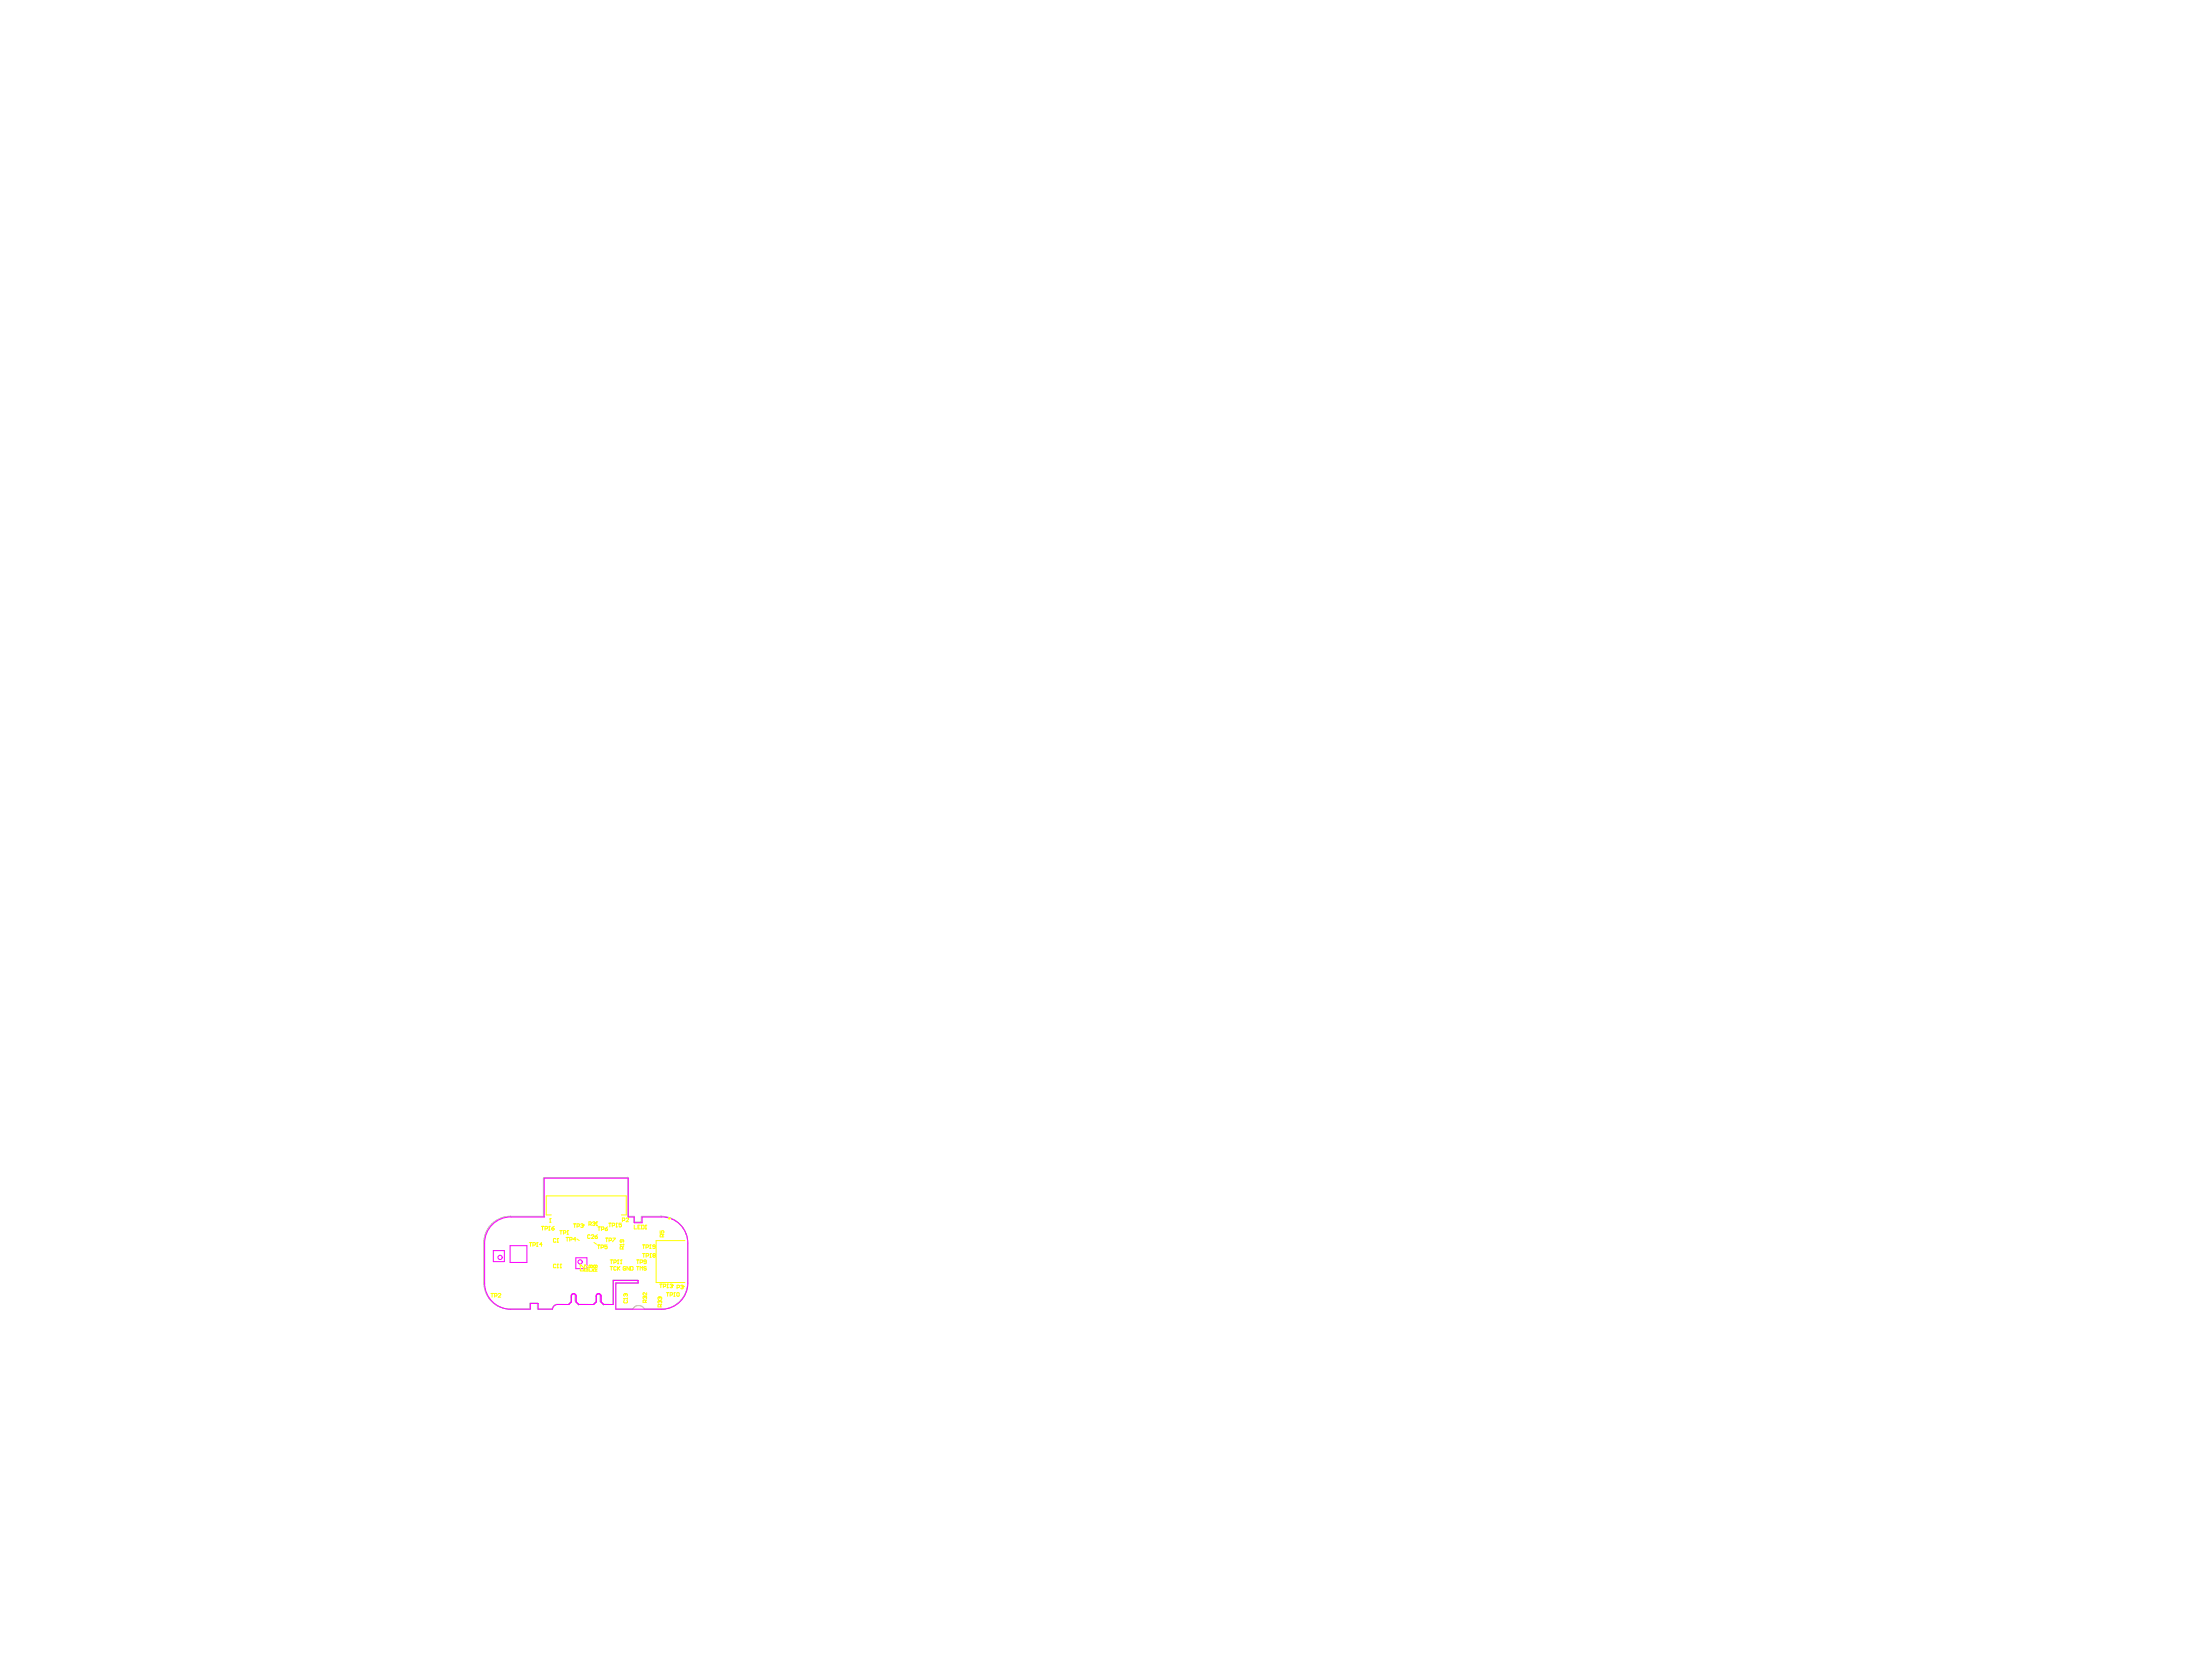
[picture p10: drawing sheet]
<svg xmlns="http://www.w3.org/2000/svg" width="269mm" height="206mm" viewBox="0 0 269 206" stroke-linecap="round" stroke-linejoin="round" font-family="sans-serif">
<path d="M60.3 150.2a3.4 3.4 0 0 1 2.3-1l4.1 .1v-4.8h10.4v4.8h.7v.7h.9v-.7l2.4-.1a3.3 3.3 0 0 1 3.3 3.3v4.9a3.2 3.2 0 0 1-3.3 3.2h-2a.82 .82 0 0 0-1.4 0h-2.1v-3.1l2.6-.1v-.3h-2.9l-.1 3h-1.2l-.3-.4v-.7a.26 .26 0 0 0-.3-.3 .26 .26 0 0 0-.2 .3v.7l-.4 .4h-1.8l-.4-.4v-.7a.26 .26 0 0 0-.2-.3 .26 .26 0 0 0-.3 .3v.7l-.3 .4h-1.4a.72 .72 0 0 0-.6 .5h-1.8v-.7h-.9l-.1 .7h-2.4a3.2 3.2 0 0 1-3.2-3.2v-4.9a3.2 3.2 0 0 1 .9-2.3z" fill="none" stroke="#c0c0c0" stroke-width=".12"/>
<g fill="none" stroke="#f0f" stroke-width=".12">
<path d="M60.6 153.5h1.3v1.3h-1.3zM62.6 152.9h2.1v2h-2.1zM62.7 149.3a3.2 3.2 0 0 0-3.2 3.2v4.9a3.2 3.2 0 0 0 3.2 3.2h2.4v-.7h1v.7h1.7a.64 .64 0 0 1 .7-.5h1.3l.3-.4M62.7 149.3h4.1v-4.7h10.3v4.7h.8v.7h.9v-.7h2.4M70.1 159v.7M70.4 158.7l-.2 .2-.1 .1M70.4 158.7l.3 .2v.1M70.4 158.7l-.2 .1-.1 .2M70.4 158.7a.28 .28 0 0 1 .3 .3M70.7 154.3h1.3v1.4h-1.3zM70.7 159v.7l.3 .4h1.9l.3-.4M73.2 159v.7"/>
<path d="M73.5 158.7l.1 .1 .2 .2M73.5 158.7l-.2 .1-.1 .2M73.5 158.7a.28 .28 0 0 1 .3 .3M81.2 149.3a3.2 3.2 0 0 1 3.2 3.2v4.9a3.2 3.2 0 0 1-3.2 3.3l-5.6-.1v-3.2h2.7v-.3h-3v3h-1.2l-.3-.4v-.7"/>
<circle cx="61.4" cy="154.3" r=".26"/>
<circle cx="71.2" cy="154.8" r=".26"/>
</g>
<g fill="none" stroke="#ff0" stroke-width=".12">
<path d="M60.3 158.7h.3M60.4 158.7v.5M60.7 159l.3-.1-.1-.2h-.2v.5M61.2 158.8v-.1l.3 .1-.3 .4h.3M65 152.5h.3M65.1 152.5v.4M65.4 152.8h.2l.1-.2-.3-.1v.4M65.9 152.9h.1M65.9 152.5h.1M65.9 152.5v.4M65.9 152.5v.1M66.4 150.5h.4"/>
<path d="M66.5 152.7h-.3l.3-.2v.4M66.6 150.5v.4M66.9 150.8l.3-.1-.1-.2h-.2v.4M67.3 150.9h.2M67.4 150.5h.1M67.4 150.5l-.1 .1M67.4 150.5v.4M67.5 150h.1M67.5 149.5h.1M67.5 149.5v.5M67.5 149.5v.1M67.7 149.1h-.7v-2.4h9.9v2.4h-.6"/>
<path d="M67.7 150.7h.2l.1 .2h-.2zM68 150.5l-.3 .2M68.2 155.2v-.1l-.3 .1v.3l.1 .1 .2-.1M68.2 152.1v-.1l-.3 .1 .1 .3 .2-.1M68.4 155.6h.1M68.4 152.4h.1M68.5 152h.1M68.5 155.1h.1M68.5 152v.4M68.5 155.1v.5M68.5 152l-.1 .1M68.5 155.1l-.1 .1"/>
<path d="M68.7 151h.3M68.8 155.6h.1M68.8 155.1h.1M68.8 155.1v.5M68.8 155.1v.1M68.8 151v.4M69.2 151.3h.2l.1-.2-.3-.1v.4M69.5 151.8h.3M69.6 151.4h.2M69.6 151.8v.5M69.7 151h.1M69.7 151v.4"/>
<path d="M69.7 151l-.1 .1M69.9 152.1h.3v-.3h-.3v.5M70.4 150.2h.3M70.5 150.2v.4M70.7 152.1h-.3l.2-.3v.5M70.8 152l.3 .2M70.8 150.5h.3v-.3h-.3v.4M71.2 155.5v-.3l.5 .3M71.3 150.2h.2l.1 .1M71.3 155.7h-.1l.1 .3h.3l.1-.1-.1-.2M71.4 150.4h.1M71.5 150.4l.1 .1-.1 .1-.2-.1"/>
<path d="M71.6 150.3h.1M71.6 150.3l-.1 .1M71.8 155.5v-.3l.4 .3M72.1 156l-.1-.3h-.2v.3h.4M72.2 155.7l-.1 .1M72.3 150.2h.2l.1-.2-.3-.1v.5M72.4 155.7l-.1 .1 .1 .2h.3v-.1v-.2M72.4 151.6v-.1l-.3 .1 .1 .4 .2-.1M72.4 150.2l.2 .2M72.5 155.3v-.1l-.2 .1 .1 .2h.1M72.5 155.3l.1-.1 .1 .1v.2h-.2M72.5 155.3v.2"/>
<path d="M72.6 151.6l.1-.1 .2 .1-.3 .4h.3M72.7 150l.3-.1v.2M72.9 150.2h.1M72.9 152.5l.3 .2M73 150.2v.2l-.3-.1M73 150.1h.1M73 150.1v.1M73 151.7h.3v.2l-.2 .1zM73.1 155.3l-.1-.1-.2 .1 .1 .2h.2M73.1 155.3v-.1l.2 .1-.1 .2h-.1M73.1 155.3v.2M73.1 156v-.3l-.3 .1v.2h.5"/>
<path d="M73.2 150.4h.1M73.3 149.9h.1M73.3 149.9v.5M73.3 149.9l-.1 .1M73.3 155.7l-.2 .1M73.3 152.8h.3M73.3 151.5l-.3 .2M73.4 150.5h.3M73.5 152.8v.4M73.5 150.5v.5M73.8 153.1l.3-.1-.1-.2h-.2v.4M73.8 150.9l.3-.1v-.3h-.3v.5"/>
<path d="M74.3 150.8h.2l.1 .1-.3 .1zM74.3 151.9h.3M74.5 151.9v.5M74.5 152.8h-.3v.2l.2-.1 .1 .1-.1 .2-.2-.1M74.6 150.5l-.3 .3M74.7 150.1h.3M74.8 152.2l.3-.1-.1-.2h-.2v.5M74.9 150.1v.4M74.9 155.4h.3M74.9 154.6h.3M75 154.6v.5M75 155.4v.5"/>
<path d="M75.2 150.4l.2-.1v-.2h-.2v.4M75.2 151.9h.3l-.3 .5M75.3 154.9l.3-.1v-.2h-.3v.5M75.6 150.5h.2M75.6 155.5v-.1l-.3 .1v.3l.1 .1 .2-.1M75.7 150.1h.1M75.7 150.1v.4M75.7 150.1l-.1 .1M75.8 155.4v.5M75.8 155.1h.1M75.9 154.6h.1M75.9 155.6l.2 .3"/>
<path d="M75.9 154.6l-.1 .1M75.9 154.6v.5M76.1 155.4l-.3 .3M76.1 152.7h.1M76.1 152.7h.5M76.1 152.7l.1 .1M76.2 155.1h.1M76.2 154.6h.1M76.2 154.6v.1M76.2 154.6v.5M76.3 150.1h-.3v.2l.2-.1 .1 .3h-.1h-.2M76.3 152.1v.3h-.2l.1-.3h.3l.1 .1-.1 .2"/>
<path d="M76.4 149.8l.3-.1-.1-.2h-.2v.4M76.4 153.3v-.3l-.2-.1-.1 .4h.5M76.6 159.4h.1M76.6 152.7v.1M76.6 159.4h.4M76.6 152.9l-.2 .2M76.6 159.6v.3l.4-.1-.1-.2M76.7 158.7h.1M76.7 158.7l-.1 .1v.3M76.7 158.7l.1 .1M76.8 158.8l.1-.1 .1 .1-.1 .3M76.8 158.8v.1"/>
<path d="M76.8 155.5l-.1-.1-.2 .1v.3l.2 .1 .1-.3h-.2M76.9 149.5h.2l-.2 .4h.2M77 159.3v.1M77.2 155.4v.5l-.2-.5v.5M77.4 155.4l.3 .1v.3l-.1 .1h-.2zM77.9 150.3v.5h.2M78.1 155.4h.3M78.1 154.6h.3M78.3 154.6v.5M78.3 155.4v.5M78.3 150.6h.2M78.6 154.9h.2l.1-.2-.3-.1v.5"/>
<path d="M78.6 155.9v-.5l.1 .2 .2-.2v.5M78.6 150.3h-.3v.5h.3M78.8 150.3l.3 .1v.3l-.1 .1h-.2zM78.9 152.8h.2M78.9 153.8h.3M79 152.8v.4M79 153.8v.5M79.1 159.1h.1M79.1 159.1h-.2l.1 .3M79.2 159.1h.2l-.1 .3M79.2 159.1v.1M79.2 150.8h.2"/>
<path d="M79.2 159.8v-.3l-.3 .1v.2h.5M79.3 150.3h.1M79.3 150.3v.5M79.3 150.3l-.1 .1M79.3 153h.2l.1-.2h-.3v.4M79.3 154.1h.2l.1-.2-.3-.1v.5M79.3 155.5v-.1l-.3 .1 .1 .1h.2v.2v.1l-.3-.1M79.3 154.8h-.2h-.1l.1-.2 .2 .1v.3v.1l-.3-.1M79.4 158.6v.3l-.3-.3-.2 .1 .1 .2M79.4 159.5l-.2 .2M79.8 153.2h.1M79.8 154.3h.1"/>
<path d="M79.8 152.8h.1M79.8 152.8v.4M79.8 153.8h.1M79.8 153.8v.5M79.8 153.8v.1M80.2 154h-.1l.1-.2 .2 .1v.1M80.2 154l-.1 .1 .1 .2 .2-.1v-.2M80.2 154h.2M80.4 153h-.2l-.1-.1 .1-.1h.2v.3v.1l-.3-.1M80.9 159.6h.1M80.9 159.2h.1M80.9 159.2h-.1v.3"/>
<path d="M80.9 159.6l-.1 .1v.2M80.9 159.6l.1 .1M81 157.6h.3M81 159.7l.1-.1 .1 .1-.1 .2M81 159.2v.1M81 159.7v.1M81 159.2h.1h.1l-.1 .3M81 151v.3h.3l-.1-.2 .2-.1 .1 .1-.1 .2M81.1 157.6v.4M81.3 151.8v-.3h-.3v.3h.5M81.4 157.9l.3-.1v-.2h-.3v.4M81.5 151.5l-.2 .1"/>
<path d="M81.8 158.6h.3M81.9 158h.1M81.9 157.6h.1M81.9 157.6v.1M81.9 157.6v.4M81.9 158.6v.5M82.2 157.7l.3-.1 .1 .1M82.3 158.9h.2l.1-.2-.3-.1v.5M82.4 157.8h.1M82.5 157.8l.1 .1-.1 .1-.3-.1M82.6 157.7h.1M82.6 157.7l-.1 .1"/>
<path d="M82.7 159.1h.1M82.8 158.6h.1M82.8 158.6v.5M82.8 158.6l-.1 .1M83.1 158.7l.1-.1 .2 .1-.1 .4-.2-.1zM83.1 158h.2l.1-.2-.3-.1v.4M83.5 157.8l.3-.1 .1 .1M83.7 157.9h.1M83.8 157.9l.1 .1-.1 .1h-.3M83.9 157.8h.1M83.9 157.8l-.1 .1M84.1 152.2h-3.6v5.2h3.6"/>
<path d="M81.1 160.4l-.1-.3h-.2v.3h.4M81.2 160.1l-.1 .1"/>
</g>
<circle cx="82.2" cy="149.5" r=".07" fill="none" stroke="#ff0" stroke-width=".16"/>
</svg>
